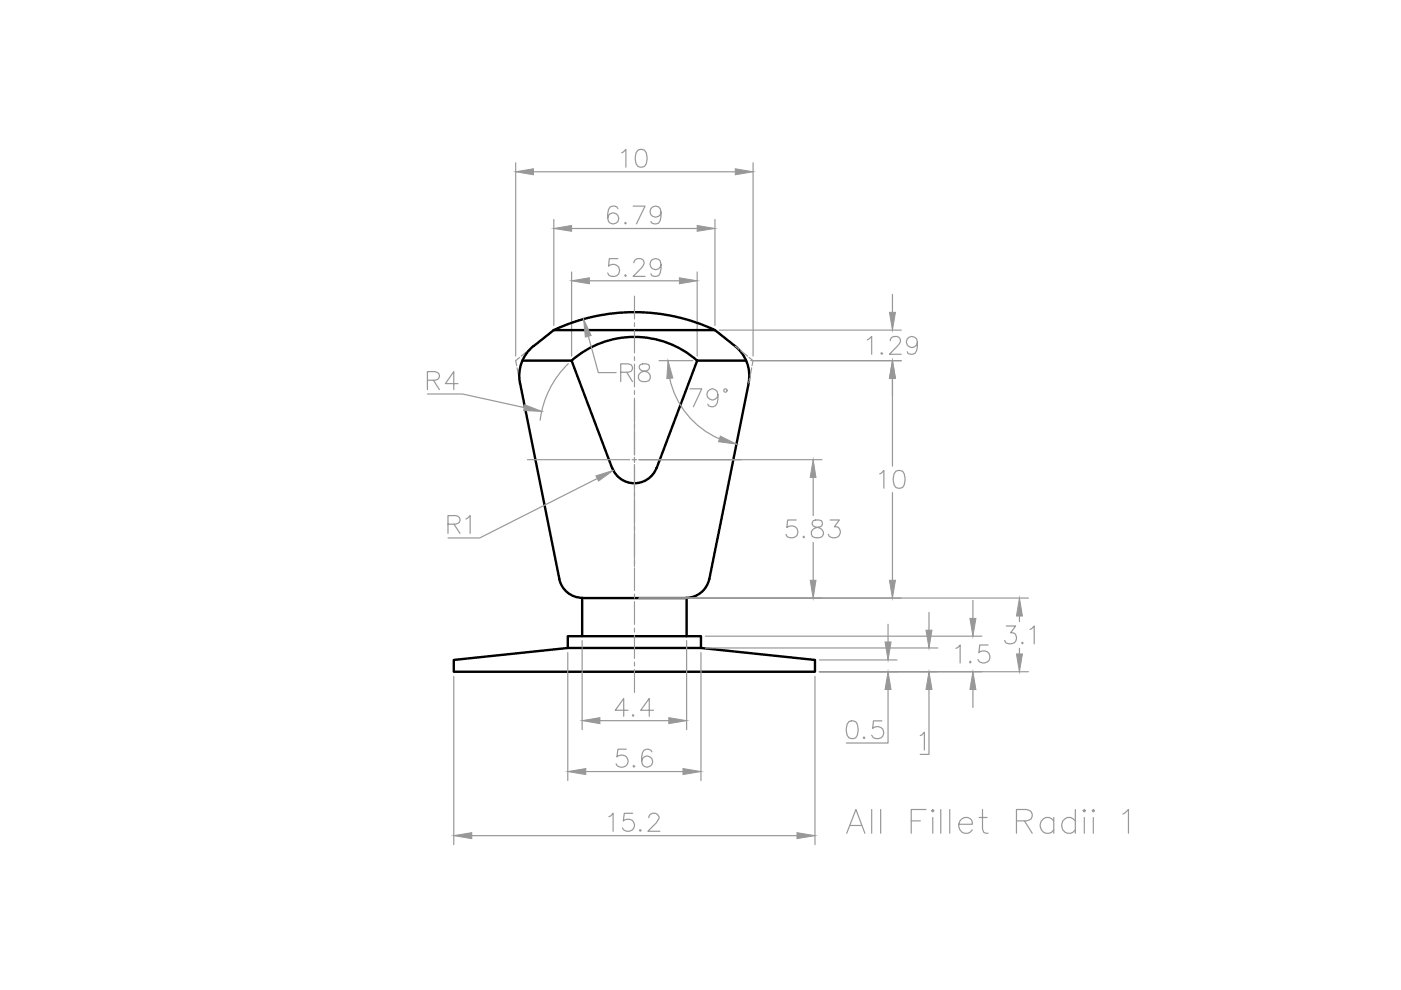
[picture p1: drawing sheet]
<svg xmlns="http://www.w3.org/2000/svg" width="297mm" height="210mm" viewBox="0 0 297 210" stroke-linecap="round" stroke-linejoin="round" font-family="sans-serif">
<defs><g id="words">
<text font-size="8.8" fill="#989898" x="178.5" y="177.8">All Fillet Radii 1</text>
</g></defs>
<!-- layer: 0 -->
<g fill="none" stroke="#000" stroke-width=".51">
<path d="M110.8 76.5h10.4M113.1 73.4a8.1 8.1 0 0 0-2.8 7.8l8.3 41.6M117.4 70a40.3 40.3 0 0 1 34.2 0M117.4 70l-4.3 3.4M117.4 70h34.2M121.2 76.5a20.1 20.1 0 0 1 26.6 0M121.2 76.5l8.6 22.7M147.8 76.5h10.4M147.8 76.5l-8.6 22.7M151.6 70l4.2 3.4a8.1 8.1 0 0 1 2.9 7.8M129.8 99.2a5 5 0 0 0 4.7 3.3 5 5 0 0 0 4.7-3.3M158.7 81.3l-8.3 41.5"/>
<path d="M96.2 139.9l24.2-2.5h28.2l24.2 2.5v2.5h-76.6zM118.6 122.7a5 5 0 0 0 4.9 4.1M123.4 126.8v8.1h-3v2.5M123.4 134.9h22.2M123.5 126.8h22M145.6 126.8v8.1h3v2.5M150.4 122.7a5 5 0 0 1-4.9 4.1"/>
</g>
<!-- layer: Dim -->
<g fill="none" stroke="#989898" stroke-width=".25">
<path d="M109.3 34.5v41M113.1 36.4h42.8M131.8 32.4l.9-.7v3.7M135.2 31.8a1.22 1.22 0 0 1 1.8 .6 3.1 3.1 0 0 1-.4 2.9 1.22 1.22 0 0 1-1.7-.6 3.1 3.1 0 0 1 .3-2.9zM159.7 34.5v41M117.4 46.5v22.5M121.2 57.7v17.8M121.2 48.4h26.6M125 59.5h19M131 54.8h-1.8l-.2 1.6a1.33 1.33 0 0 1 2 0 1.33 1.33 0 0 1-.2 2 1.33 1.33 0 0 1-2-.5M131 44.3a1.09 1.09 0 0 0-1-.6 1.09 1.09 0 0 0-1 .7 2.82 2.82 0 0 0 .4 2.9 1.17 1.17 0 0 0 1.7-.5 1.17 1.17 0 0 0-.8-1.6 1.17 1.17 0 0 0-1.5 1M132.6 58.2l-.2 .2 .2 .2 .2-.2"/>
<path d="M132.6 47.1l-.2 .2 .2 .2 .2-.2M134.2 43.7h2.6l-1.9 3.8M134.4 55.7a.99 .99 0 0 1 .7-.9h.7a.9 .9 0 0 1 .6 1.5l-2.2 2.3h2.6M140.2 56.1a1.17 1.17 0 0 1-1.7 .9 1.17 1.17 0 0 1-.4-1.8 1.17 1.17 0 0 1 1.9 .1 3.6 3.6 0 0 1-.4 3.1 1.15 1.15 0 0 1-1.6-.3M140.2 45a1.17 1.17 0 0 1-1.7 .9 1.17 1.17 0 0 1-.4-1.8 1.17 1.17 0 0 1 1.9 .2 3.6 3.6 0 0 1-.4 3 1.18 1.18 0 0 1-1.6-.3M147.8 57.7v17.8M151.6 46.5v22.5M109.6 78l.4 1.8M110.2 75.8l-.9 .7 .2 1M112 74.4l-1.5 1.1M113.1 73.4l-.8 .7M120.5 77.1a20.1 20.1 0 0 0-6 12"/>
<path d="M124.7 71.3l2.2 7.7h3.7M131.6 78.9h1.6l.6-.1a.91 .91 0 0 0 0-1.5l-.6-.2h-1.6v3.8M132.9 78.9l1.2 2M135.7 77.3a.75 .75 0 0 0 .4 1.3l.7 .2a1.09 1.09 0 0 1 1.1 1 1.09 1.09 0 0 1-.9 1.1h-.7a1.09 1.09 0 0 1-1-1.2 1.09 1.09 0 0 1 1.2-.9l.6-.2a.78 .78 0 0 0 .4-1.3l-.5-.2zM139.7 76.5h7.2M152.5 70h38.6M155.9 73.4l.8 .7M157 74.4l1.5 1.1M158.8 75.8l.9 .7-.2 1M159.2 76.5h31.9M159.4 78l-.4 1.8M183.9 72.1l.9-.8v3.8"/>
<path d="M187 74.7l-.2 .2 .2 .2 .1-.2M188.8 72.2a.87 .87 0 0 1 .7-.9h.7a.9 .9 0 0 1 .5 1.5l-2.1 2.3h2.5M189.2 62.4v3.8M194.5 72.6a1.17 1.17 0 0 1-1.6 .9 1.17 1.17 0 0 1-.4-1.8 1.17 1.17 0 0 1 1.8 .2 3.5 3.5 0 0 1-.3 3l-.9 .2-.6-.2-.2-.3M90.6 83.5h7.5l13.1 2.9M90.6 80.6h1.7a.91 .91 0 0 0 .7-1.4l-.7-.4h-1.7v3.8M91.9 80.6l1.3 2M97.1 81.3h-2.7l1.8-2.5v3.8M110.1 80.2l.2 1.1M135.5 97.5h38.8M142 80.2a18.1 18.1 0 0 0 10.5 12.8M146.3 82.4h2.5l-1.8 3.8"/>
<path d="M152.2 83.7a1.17 1.17 0 0 1-1.6 1 1.17 1.17 0 0 1-.4-1.9 1.17 1.17 0 0 1 1.8 .2 3.4 3.4 0 0 1-.3 3 1.06 1.06 0 0 1-1.6-.3M158.9 80.2l-.2 1.1M189.2 80.2v18.6M189.9 99.9a1.22 1.22 0 0 1 1.8 .6 3.3 3.3 0 0 1-.3 2.8 1.25 1.25 0 0 1-1.8-.5 3.1 3.1 0 0 1 .3-2.9zM95 111.1h1.6l.5-.2a.84 .84 0 0 0 0-1.4l-.5-.2h-1.6v3.8M96.3 111.1l1.2 2M98.8 110l.9-.7v3.8M126.6 101.4l-24.9 12.7h-6.7M168.8 110.3h-1.8l-.2 1.6a1.35 1.35 0 0 1 2-.1 1.35 1.35 0 0 1 0 1.9 1.35 1.35 0 0 1-2 0l-.1-.4M170.4 113.7l-.1 .1 .1 .2 .2-.2M172.4 110.4a.75 .75 0 0 0 .3 1.3 1.61 1.61 0 0 1 1.9 1.6l-.2 .4a1.49 1.49 0 0 1-2.4-.4 1.21 1.21 0 0 1 1.1-1.4l.7-.2a.79 .79 0 0 0 .4-1.3l-.6-.1zM172.4 101.2v8.1"/>
<path d="M172.4 115v8M176 110.3h2l-1.1 1.4a1.22 1.22 0 0 1 1.3 1.4 1.22 1.22 0 0 1-1.7 .9l-.7-.3-.2-.4M186.5 100.5l.4-.2 .5-.5v3.7M189.2 104.5v18.5M120.4 138.4v27.1M123.4 135.8v18.9M135.5 126.8h82.5M145.6 135.8v18.9M148.6 138.4v27.1M149.5 137.4h49.3M149.5 134.9h58.7M173.7 139.9h16.5"/>
<path d="M188.3 132.3v3.8M197 129.9v3.7M202.7 137.5l.4-.2 .5-.5v3.8M206.3 127.3v3.8M209.5 136.8h-1.8l-.2 1.6a1.34 1.34 0 0 1 2.1 0 1.34 1.34 0 0 1-.3 2 1.34 1.34 0 0 1-2-.6M213.3 132.7h2l-1 1.5a1.15 1.15 0 0 1 1.3 .7 1.15 1.15 0 0 1-.6 1.4 1.39 1.39 0 0 1-2-.5M216.1 130.6v1.2M216.1 137.5v1.2M216.8 136.2l-.2 .1 .2 .2 .1-.2M218.4 133.4l.4-.1 .5-.6v3.8M96.2 143.4v35.7M127.2 152.8h14.6"/>
<path d="M132.8 158.8h-1.8l-.2 1.7a1.35 1.35 0 0 1 2-.1 1.35 1.35 0 0 1-.2 2.1 1.35 1.35 0 0 1-2-.6M133.2 150.6h-2.7l1.7-2.5v3.8M134.2 151.5l-.1 .2 .1 .2 .2-.2M138.2 159.4a1.09 1.09 0 0 0-1-.6 1.09 1.09 0 0 0-1 .8 2.82 2.82 0 0 0 .4 2.8 1.17 1.17 0 0 0 1.7-.4 1.17 1.17 0 0 0-.8-1.6 1.17 1.17 0 0 0-1.5 1M138.5 150.6h-2.7l1.9-2.5v3.8M172.8 143.4v35.7M173.7 142.4h44.3M180 153a1.22 1.22 0 0 1 1.8 .6 3.3 3.3 0 0 1-.4 2.8 1.25 1.25 0 0 1-1.8-.5 3.1 3.1 0 0 1 .4-2.9zM183.2 156.2l-.2 .2 .2 .2 .2-.2M187 152.8h-1.8l-.2 1.6a1.34 1.34 0 0 1 2 .1 1.34 1.34 0 0 1-.3 2 1.34 1.34 0 0 1-1.9-.6M188.3 146.2v11.3h-8.9M195.1 156l.4-.2 .5-.5v3.7"/>
<path d="M197 146.2v13.7h-1.9M205.7 140.2l-.1 .1 .1 .3 .2-.3M206.3 146.2v3.8M100 177.2h69M124.2 163.6h20.6M129.1 173.2l.4-.2 .5-.6v3.8M134.1 172.4h-1.7l-.2 1.7a1.35 1.35 0 0 1 2-.1 1.35 1.35 0 0 1-.3 2.1 1.35 1.35 0 0 1-1.9-.6M134.4 162.3l-.2 .1 .2 .3 .2-.3M135.7 175.9l-.1 .1 .1 .2 .3-.2M137.6 173.4a.95 .95 0 0 1 .7-1 1.21 1.21 0 0 1 1.4 .8v.3l-.5 .9-1.8 1.8h2.5"/>
<circle cx="153.8" cy="82.8" r=".36"/>
</g>
<g fill="#989898" stroke="#989898" stroke-width=".21">
<path d="M187.6 136.1h1.3l-.6 3.8z"/>
<path d="M188.3 142.4l.6 3.8h-1.3z"/>
<path d="M196.3 133.6h1.3l-.6 3.8z"/>
<path d="M197 142.4l.6 3.8h-1.3z"/>
<path d="M206.3 142.4l.6 3.8h-1.3z"/>
<path d="M205.6 131.1h1.3l-.6 3.8z"/>
<path d="M215.5 138.7h1.3l-.7 3.7z"/>
<path d="M216.1 126.8l.7 3.8h-1.3z"/>
<path d="M96.2 177.2l3.8-.7v1.3z"/>
<path d="M169 176.5l3.8 .7-3.8 .6z"/>
<path d="M120.4 163.6l3.8-.6v1.2z"/>
<path d="M144.8 163l3.8 .6-3.8 .6z"/>
<path d="M123.4 152.8l3.8-.6v1.2z"/>
<path d="M141.8 152.2l3.8 .6-3.8 .6z"/>
<path d="M188.6 123h1.3l-.7 3.8z"/>
<path d="M189.2 76.5l.7 3.7h-1.3z"/>
<path d="M171.8 123h1.2l-.6 3.8z"/>
<path d="M172.4 97.5l.6 3.7h-1.2z"/>
<path d="M126.4 100.9l3.6-1.1-3.1 2.2z"/>
<path d="M121.2 59.5l3.8-.6v1.3z"/>
<path d="M144 58.9l3.8 .6-3.8 .7z"/>
<path d="M111.3 85.8l3.5 1.4-3.8-.1z"/>
<path d="M188.6 66.2h1.3l-.7 3.8z"/>
<path d="M117.4 48.4l3.8-.6v1.2z"/>
<path d="M147.8 47.8l3.8 .6-3.8 .6z"/>
<path d="M141.6 76.5l1 3.7-1.2 .1z"/>
<path d="M152.7 92.5l3.5 1.7-3.9-.5z"/>
<path d="M109.3 36.4l3.8-.6v1.3z"/>
<path d="M155.9 35.8l3.8 .6-3.8 .7z"/>
<path d="M123.7 67.7l1.6 3.4-1.2 .4z"/>
</g>
<!-- layer: new -->
<g fill="none" stroke="#989898" stroke-width=".25">
<path d="M134.5 62.8v4.8M134.5 68.4v.8M134.5 70v4.8M134.5 75.6v.8M134.5 77.2v4.8M111.8 97.5h21.7M134 97.5h1M134.5 82.8v.8M134.5 84.4v12M134.5 97v1M134.5 98.5v21.6M135.5 97.5h21.7"/>
<path d="M134.5 120.4v4.8M134.5 126v.8M134.5 127.6v4.8M134.5 133.2v.8M134.5 134.8v4.8M134.5 140.4v.8M134.5 142v4.8"/>
</g>
<use href="#words"/>
</svg>
